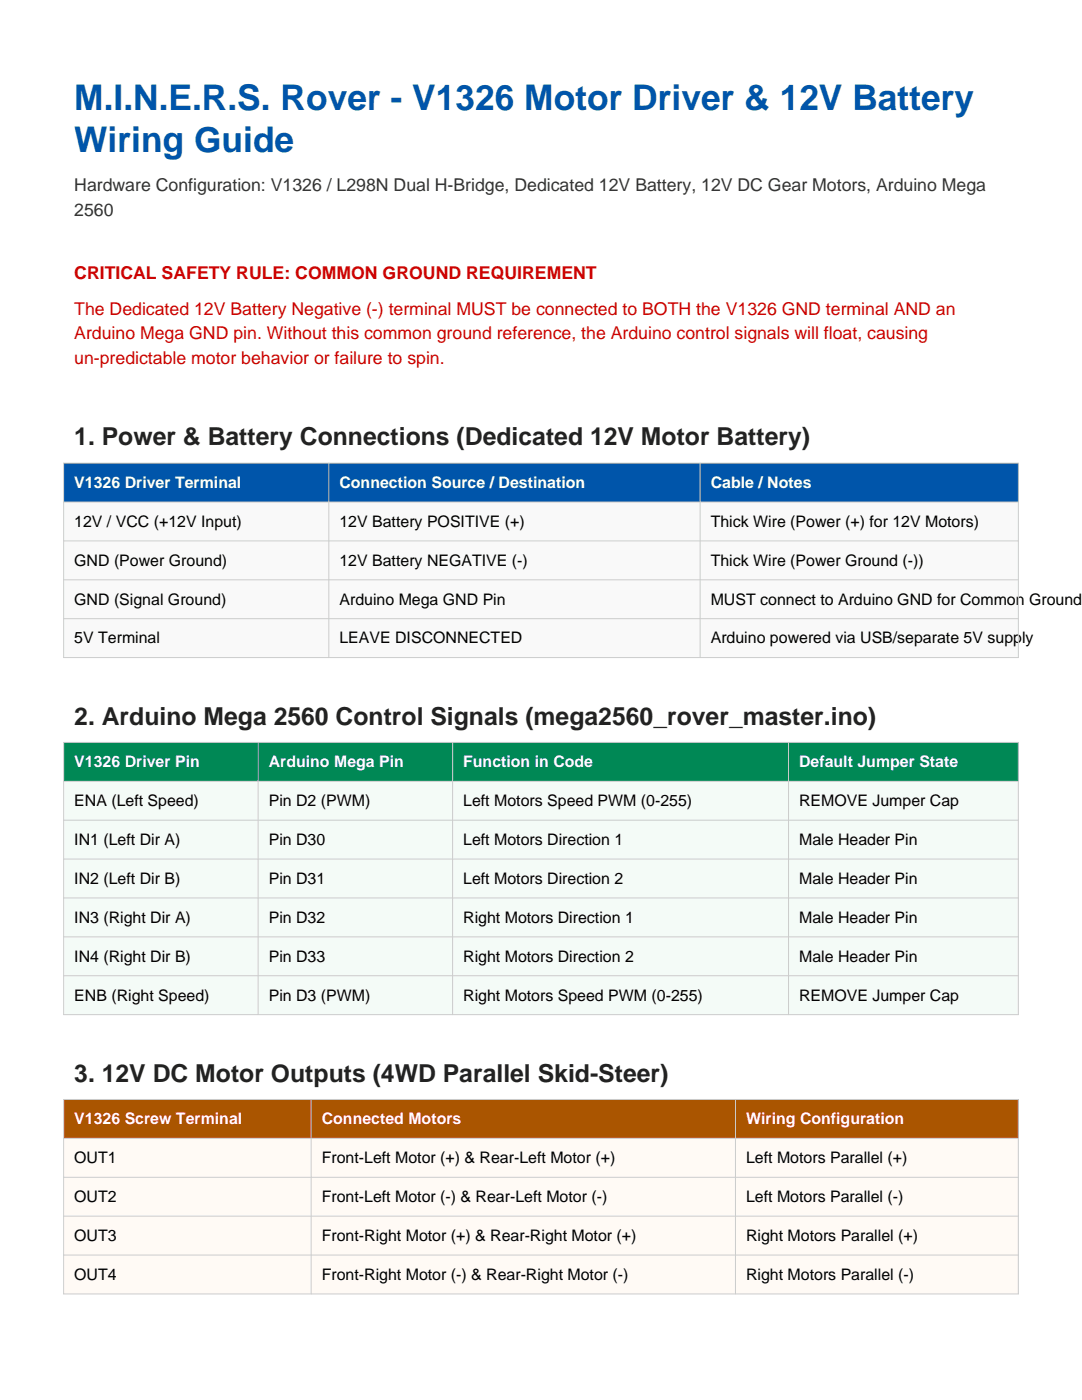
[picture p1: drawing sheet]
<svg xmlns="http://www.w3.org/2000/svg" width="216mm" height="279mm" viewBox="0 0 216 279" stroke-linecap="round" stroke-linejoin="round" font-family="sans-serif">
<defs><g id="words">
<g font-size="7.1" fill="#05a">
<text x="14.8" y="21.9">M.I.N.E.R.S. Rover - V1326 Motor Driver &amp; 12V Battery</text>
<text x="14.8" y="30.3">Wiring Guide</text>
</g>
<g font-size="4.9" fill="#222">
<text x="14.8" y="88.9">1. Power &amp; Battery Connections (Dedicated 12V Motor Battery)</text>
<text x="14.8" y="144.6">2. Arduino Mega 2560 Control Signals (mega2560_rover_master.ino)</text>
<text x="14.8" y="215.9">3. 12V DC Motor Outputs (4WD Parallel Skid-Steer)</text>
</g>
<g font-size="3.5" fill="#333">
<text x="14.8" y="38.1">Hardware Configuration: V1326 / L298N Dual H-Bridge, Dedicated 12V Battery, 12V DC Gear Motors, Arduino Mega</text>
<text x="14.8" y="43">2560</text>
</g>
<g font-size="3.5" fill="#c00">
<text x="14.8" y="55.7">CRITICAL SAFETY RULE: COMMON GROUND REQUIREMENT</text>
<text x="14.8" y="62.8">The Dedicated 12V Battery Negative (-) terminal MUST be connected to BOTH the V1326 GND terminal AND an</text>
<text x="14.8" y="67.7">Arduino Mega GND pin. Without this common ground reference, the Arduino control signals will float, causing</text>
<text x="14.8" y="72.7">un-predictable motor behavior or failure to spin.</text>
</g>
<g font-size="3.2" fill="#fff">
<text x="14.8" y="97.4">V1326 Driver Terminal</text>
<text x="67.7" y="97.4">Connection Source / Destination</text>
<text x="141.8" y="97.4">Cable / Notes</text>
<text x="14.8" y="153.1">V1326 Driver Pin</text>
<text x="53.6" y="153.1">Arduino Mega Pin</text>
<text x="92.4" y="153.1">Function in Code</text>
<text x="159.5" y="153.1">Default Jumper State</text>
<text x="14.8" y="224.4">V1326 Screw Terminal</text>
<text x="64.2" y="224.4">Connected Motors</text>
<text x="148.9" y="224.4">Wiring Configuration</text>
</g>
<g font-size="3.2">
<text x="14.8" y="105.1">12V / VCC (+12V Input)</text>
<text x="67.7" y="105.1">12V Battery POSITIVE (+)</text>
<text x="141.8" y="105.1">Thick Wire (Power (+) for 12V Motors)</text>
<text x="14.8" y="112.9">GND (Power Ground)</text>
<text x="67.7" y="112.9">12V Battery NEGATIVE (-)</text>
<text x="141.8" y="112.9">Thick Wire (Power Ground (-))</text>
<text x="14.8" y="120.7">GND (Signal Ground)</text>
<text x="67.7" y="120.7">Arduino Mega GND Pin</text>
<text x="141.8" y="120.7">MUST connect to Arduino GND for Common Ground!</text>
<text x="14.8" y="128.4">5V Terminal</text>
<text x="67.7" y="128.4">LEAVE DISCONNECTED</text>
<text x="141.8" y="128.4">Arduino powered via USB/separate 5V supply</text>
<text x="14.8" y="160.9">ENA (Left Speed)</text>
<text x="53.6" y="160.9">Pin D2 (PWM)</text>
<text x="92.4" y="160.9">Left Motors Speed PWM (0-255)</text>
<text x="159.5" y="160.9">REMOVE Jumper Cap</text>
<text x="14.8" y="168.6">IN1 (Left Dir A)</text>
<text x="53.6" y="168.6">Pin D30</text>
<text x="92.4" y="168.6">Left Motors Direction 1</text>
<text x="159.5" y="168.6">Male Header Pin</text>
<text x="14.8" y="176.4">IN2 (Left Dir B)</text>
<text x="53.6" y="176.4">Pin D31</text>
<text x="92.4" y="176.4">Left Motors Direction 2</text>
<text x="159.5" y="176.4">Male Header Pin</text>
<text x="14.8" y="184.1">IN3 (Right Dir A)</text>
<text x="53.6" y="184.1">Pin D32</text>
<text x="92.4" y="184.1">Right Motors Direction 1</text>
<text x="159.5" y="184.1">Male Header Pin</text>
<text x="14.8" y="191.9">IN4 (Right Dir B)</text>
<text x="53.6" y="191.9">Pin D33</text>
<text x="92.4" y="191.9">Right Motors Direction 2</text>
<text x="159.5" y="191.9">Male Header Pin</text>
<text x="14.8" y="199.7">ENB (Right Speed)</text>
<text x="53.6" y="199.7">Pin D3 (PWM)</text>
<text x="92.4" y="199.7">Right Motors Speed PWM (0-255)</text>
<text x="159.5" y="199.7">REMOVE Jumper Cap</text>
<text x="14.8" y="232.1">OUT1</text>
<text x="64.2" y="232.1">Front-Left Motor (+) &amp; Rear-Left Motor (+)</text>
<text x="148.9" y="232.1">Left Motors Parallel (+)</text>
<text x="14.8" y="239.9">OUT2</text>
<text x="64.2" y="239.9">Front-Left Motor (-) &amp; Rear-Left Motor (-)</text>
<text x="148.9" y="239.9">Left Motors Parallel (-)</text>
<text x="14.8" y="247.6">OUT3</text>
<text x="64.2" y="247.6">Front-Right Motor (+) &amp; Rear-Right Motor (+)</text>
<text x="148.9" y="247.6">Right Motors Parallel (+)</text>
<text x="14.8" y="255.4">OUT4</text>
<text x="64.2" y="255.4">Front-Right Motor (-) &amp; Rear-Right Motor (-)</text>
<text x="148.9" y="255.4">Right Motors Parallel (-)</text>
</g>
</g></defs>
<path d="M12.7 92.4h190.5v7.8h-190.5z" fill-rule="evenodd" fill="#05a"/>
<path d="M12.7 100.2h190.5v31h-190.5z" fill-rule="evenodd" fill="#f9f9f9"/>
<path d="M12.7 92.4h190.5v38.8h-190.5zM65.6 92.4v38.8M139.7 92.4v38.8M12.7 100.2h190.5M12.7 107.9h190.5M12.7 115.7h190.5M12.7 123.5h190.5" fill="none" stroke="#ccc" stroke-width=".2"/>
<path d="M12.7 148.2h190.5v7.7h-190.5z" fill-rule="evenodd" fill="#085"/>
<path d="M12.7 155.9h190.5v46.6h-190.5z" fill-rule="evenodd" fill="#f4fbf7"/>
<path d="M12.7 148.2h190.5v54.3h-190.5zM12.7 155.9h190.5M51.5 148.2v54.3M90.3 148.2v54.3M157.3 148.2v54.3M12.7 163.7h190.5M12.7 171.4h190.5M12.7 179.2h190.5M12.7 187h190.5M12.7 194.7h190.5" fill="none" stroke="#ccc" stroke-width=".2"/>
<path d="M12.7 219.4h190.5v7.8h-190.5z" fill-rule="evenodd" fill="#a50"/>
<path d="M12.7 227.2h190.5v31h-190.5z" fill-rule="evenodd" fill="#fffaf5"/>
<path d="M12.7 219.4h190.5v38.8h-190.5zM62.1 219.4v38.8M146.8 219.4v38.8M12.7 227.2h190.5M12.7 234.9h190.5M12.7 242.7h190.5M12.7 250.5h190.5" fill="none" stroke="#ccc" stroke-width=".2"/>
<use href="#words"/>
</svg>
